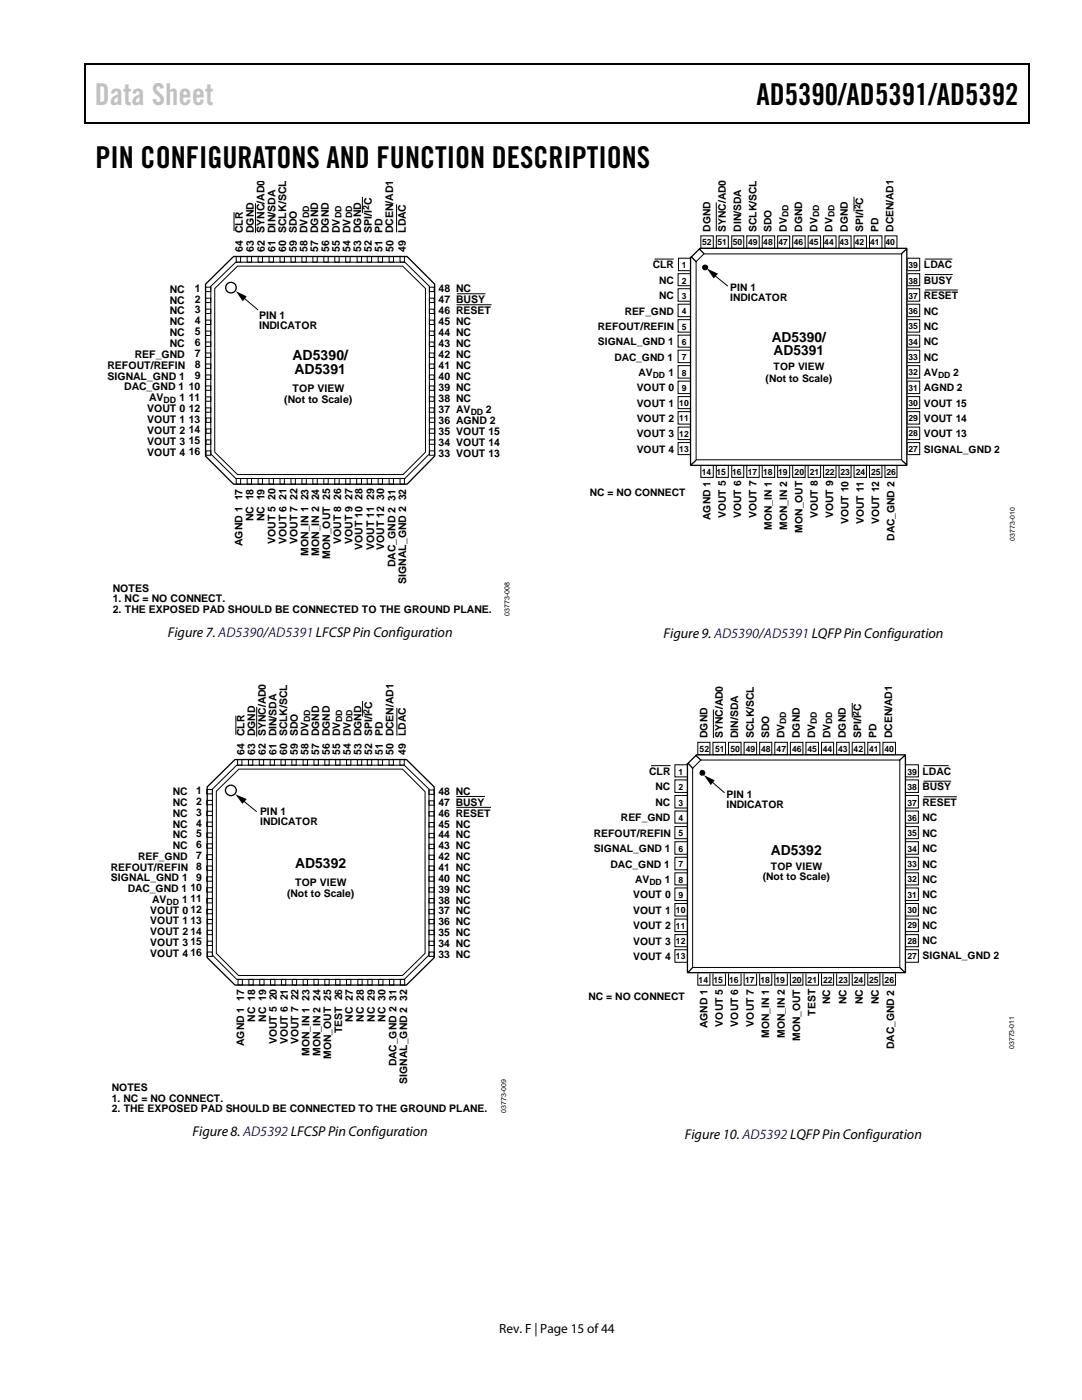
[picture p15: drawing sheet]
<svg xmlns="http://www.w3.org/2000/svg" width="216mm" height="279mm" viewBox="0 0 216 279" stroke-linecap="round" stroke-linejoin="round" font-family="sans-serif">
<defs><g id="words">
<text font-size="6" fill="#c1c1c1" x="18.9" y="20.9">Data Sheet</text>
<g font-size="6">
<text x="150.9" y="20.9">AD5390/AD5391/AD5392</text>
<text x="19" y="33.6">PIN CONFIGURATONS AND FUNCTION DESCRIPTIONS</text>
</g>
<g font-size="2.8">
<text x="58.4" y="71.8">AD5390/</text>
<text x="58.8" y="74.6">AD5391</text>
<text x="33.5" y="127">Figure 7. AD5390/AD5391 LFCSP Pin Configuration</text>
<text x="132.4" y="127.3">Figure 9. AD5390/AD5391 LQFP Pin Configuration</text>
<text x="58.9" y="173.3">AD5392</text>
<text x="153.8" y="170.7">AD5392</text>
<text x="38.4" y="226.8">Figure 8. AD5392 LFCSP Pin Configuration</text>
<text x="136.7" y="227.2">Figure 10. AD5392 LQFP Pin Configuration</text>
</g>
<g font-size="2.7">
<text x="154" y="68.2">AD5390/</text>
<text x="154.4" y="70.9">AD5391</text>
<text x="99.6" y="266">Rev. F | Page 15 of44</text>
</g>
<g font-size="2.1">
<text x="141.8" y="46.3" transform="rotate(-90 141.8 46.3)">DGND</text>
<text x="144.8" y="46.3" transform="rotate(-90 144.8 46.3)">SYNC/AD0</text>
<text x="147.9" y="46.3" transform="rotate(-90 147.9 46.3)">DIN/SDA</text>
<text x="150.9" y="46.3" transform="rotate(-90 150.9 46.3)">SCLK/SCL</text>
<text x="154" y="46.3" transform="rotate(-90 154 46.3)">SDO</text>
<text x="157" y="46.3" transform="rotate(-90 157 46.3)">DV</text>
<text x="160.1" y="46.3" transform="rotate(-90 160.1 46.3)">DGND</text>
<text x="163.1" y="46.3" transform="rotate(-90 163.1 46.3)">DV</text>
<text x="166.1" y="46.3" transform="rotate(-90 166.1 46.3)">DV</text>
<text x="169.2" y="46.3" transform="rotate(-90 169.2 46.3)">DGND</text>
<text x="172.2" y="46.3" transform="rotate(-90 172.2 46.3)">SPI/I C</text>
<text x="175.3" y="46.3" transform="rotate(-90 175.3 46.3)">PD</text>
<text x="178.3" y="46.3" transform="rotate(-90 178.3 46.3)">DCEN/AD1</text>
<text x="48.5" y="50.2" transform="rotate(-90 48.5 50.2)">64 CLR</text>
<text x="50.6" y="50.2" transform="rotate(-90 50.6 50.2)">63 DGND</text>
<text x="52.8" y="50.2" transform="rotate(-90 52.8 50.2)">62 SYNC/AD0</text>
<text x="55" y="50.2" transform="rotate(-90 55 50.2)">61 DIN/SDA</text>
<text x="57.1" y="50.2" transform="rotate(-90 57.1 50.2)">60 SCLK/SCL</text>
<text x="59.2" y="50.2" transform="rotate(-90 59.2 50.2)">59 SDO</text>
<text x="61.4" y="50.2" transform="rotate(-90 61.4 50.2)">58 DV</text>
<text x="63.5" y="50.2" transform="rotate(-90 63.5 50.2)">57 DGND</text>
<text x="65.7" y="50.2" transform="rotate(-90 65.7 50.2)">56 DGND</text>
<text x="67.8" y="50.2" transform="rotate(-90 67.8 50.2)">55 DV</text>
<text x="69.9" y="50.2" transform="rotate(-90 69.9 50.2)">54 DV</text>
<text x="72.1" y="50.2" transform="rotate(-90 72.1 50.2)">53 DGND</text>
<text x="74.2" y="50.2" transform="rotate(-90 74.2 50.2)">52 SPI/I C</text>
<text x="76.3" y="50.2" transform="rotate(-90 76.3 50.2)">51 PD</text>
<text x="78.5" y="50.2" transform="rotate(-90 78.5 50.2)">50 DCEN/AD1</text>
<text x="81" y="50.2" transform="rotate(-90 81 50.2)">49 LDAC</text>
<text x="130.3" y="53.6">CLR</text>
<text x="184.4" y="53.6">LDAC</text>
<text x="33.9" y="58.4">NC</text>
<text x="38.9" y="58.2">1</text>
<text x="87.5" y="58.3">48 NC</text>
<text x="131.5" y="56.6">NC</text>
<text x="131.5" y="59.7">NC</text>
<text x="145.7" y="58.1">PIN 1</text>
<text x="184.4" y="56.6">BUSY</text>
<text x="184.4" y="59.7">RESET</text>
<text x="33.9" y="60.6">NC</text>
<text x="33.9" y="62.8">NC</text>
<text x="33.9" y="64.9">NC</text>
<text x="38.9" y="60.4">2</text>
<text x="38.9" y="62.6">3</text>
<text x="38.9" y="64.7">4</text>
<text x="51.7" y="63.6">PIN 1</text>
<text x="51.7" y="65.7">INDICATOR</text>
<text x="87.5" y="64.9">45 NC</text>
<text x="87.5" y="60.5">47 BUSY</text>
<text x="87.5" y="62.7">46 RESET</text>
<text x="119.3" y="65.8">REFOUT/REFIN</text>
<text x="124.7" y="62.8">REF_GND</text>
<text x="145.7" y="60.1">INDICATOR</text>
<text x="184.4" y="62.8">NC</text>
<text x="184.4" y="65.8">NC</text>
<text x="26.9" y="71.4">REF_GND</text>
<text x="33.9" y="67.1">NC</text>
<text x="33.9" y="69.3">NC</text>
<text x="38.9" y="66.9">5</text>
<text x="38.9" y="69.1">6</text>
<text x="38.9" y="71.3">7</text>
<text x="87.5" y="69.3">43 NC</text>
<text x="87.5" y="67.1">44 NC</text>
<text x="87.5" y="71.5">42 NC</text>
<text x="119.3" y="68.9">SIGNAL_GND 1</text>
<text x="122.6" y="72">DAC_GND 1</text>
<text x="184.4" y="68.9">NC</text>
<text x="184.4" y="72">NC</text>
<text x="21.4" y="75.8">SIGNAL_GND 1</text>
<text x="21.4" y="73.6">REFOUT/REFIN</text>
<text x="24.8" y="77.9">DAC_GND 1</text>
<text x="37.7" y="77.8">10</text>
<text x="38.9" y="73.4">8</text>
<text x="38.9" y="75.6">9</text>
<text x="87.5" y="73.6">41 NC</text>
<text x="87.5" y="75.8">40 NC</text>
<text x="127.4" y="75">AV</text>
<text x="133.4" y="75">1</text>
<text x="152.8" y="76.3">(Not to Scale)</text>
<text x="154.4" y="73.9">TOP VIEW</text>
<text x="184.4" y="75">AV</text>
<text x="190.2" y="75">2</text>
<text x="29.3" y="82.2">VOUT 0</text>
<text x="29.7" y="80.1">AV</text>
<text x="35.8" y="80.1">1</text>
<text x="37.7" y="80">11</text>
<text x="37.7" y="82.2">12</text>
<text x="56.7" y="80.4">(Not to Scale)</text>
<text x="58.4" y="78.3">TOP VIEW</text>
<text x="87.5" y="82.4">37 AV</text>
<text x="87.5" y="78">39 NC</text>
<text x="87.5" y="80.2">38 NC</text>
<text x="96.9" y="82.4">2</text>
<text x="127.1" y="78.1">VOUT 0</text>
<text x="127.1" y="81.2">VOUT 1</text>
<text x="184.4" y="78.1">AGND 2</text>
<text x="184.4" y="81.2">VOUT 15</text>
<text x="29.3" y="84.4">VOUT 1</text>
<text x="29.3" y="86.6">VOUT 2</text>
<text x="29.3" y="88.7">VOUT 3</text>
<text x="37.7" y="84.3">13</text>
<text x="37.7" y="86.5">14</text>
<text x="37.7" y="88.7">15</text>
<text x="87.5" y="88.9">34 VOUT 14</text>
<text x="87.5" y="86.7">35 VOUT 15</text>
<text x="87.5" y="84.6">36 AGND 2</text>
<text x="127.1" y="84.2">VOUT 2</text>
<text x="127.1" y="87.3">VOUT 3</text>
<text x="184.4" y="84.2">VOUT 14</text>
<text x="184.4" y="87.3">VOUT 13</text>
<text x="29.3" y="90.9">VOUT 4</text>
<text x="37.7" y="90.9">16</text>
<text x="87.5" y="91.1">33 VOUT 13</text>
<text x="127.1" y="90.4">VOUT 4</text>
<text x="184.4" y="90.4">SIGNAL_GND 2</text>
<text x="117.7" y="99">NC = NO CONNECT</text>
<text x="50.6" y="104.1" transform="rotate(-90 50.6 104.1)">NC 18</text>
<text x="52.8" y="104.1" transform="rotate(-90 52.8 104.1)">NC 19</text>
<text x="141.8" y="103.8" transform="rotate(-90 141.8 103.8)">AGND 1</text>
<text x="144.8" y="103.4" transform="rotate(-90 144.8 103.4)">VOUT 5</text>
<text x="147.9" y="103.4" transform="rotate(-90 147.9 103.4)">VOUT 6</text>
<text x="150.9" y="103.4" transform="rotate(-90 150.9 103.4)">VOUT 7</text>
<text x="154" y="105.7" transform="rotate(-90 154 105.7)">MON_IN 1</text>
<text x="157.1" y="105.7" transform="rotate(-90 157.1 105.7)">MON_IN 2</text>
<text x="160.1" y="106.3" transform="rotate(-90 160.1 106.3)">MON_OUT</text>
<text x="163.2" y="103.4" transform="rotate(-90 163.2 103.4)">VOUT 8</text>
<text x="166.2" y="103.4" transform="rotate(-90 166.2 103.4)">VOUT 9</text>
<text x="169.3" y="104.6" transform="rotate(-90 169.3 104.6)">VOUT 10</text>
<text x="172.4" y="104.6" transform="rotate(-90 172.4 104.6)">VOUT 11</text>
<text x="175.4" y="104.6" transform="rotate(-90 175.4 104.6)">VOUT 12</text>
<text x="178.5" y="107.9" transform="rotate(-90 178.5 107.9)">DAC_GND 2</text>
<text x="48.4" y="109" transform="rotate(-90 48.4 109)">AGND 1 17</text>
<text x="55" y="108.6" transform="rotate(-90 55 108.6)">VOUT 5 20</text>
<text x="57.2" y="108.6" transform="rotate(-90 57.2 108.6)">VOUT 6 21</text>
<text x="59.3" y="108.6" transform="rotate(-90 59.3 108.6)">VOUT 7 22</text>
<text x="61.5" y="111" transform="rotate(-90 61.5 111)">MON_IN 1 23</text>
<text x="63.7" y="111" transform="rotate(-90 63.7 111)">MON_IN 2 24</text>
<text x="65.9" y="111.5" transform="rotate(-90 65.9 111.5)">MON_OUT 25</text>
<text x="68.1" y="108.6" transform="rotate(-90 68.1 108.6)">VOUT 8 26</text>
<text x="70.3" y="108.6" transform="rotate(-90 70.3 108.6)">VOUT 9 27</text>
<text x="72.3" y="109.8" transform="rotate(-90 72.3 109.8)">VOUT 10 28</text>
<text x="74.6" y="109.8" transform="rotate(-90 74.6 109.8)">VOUT 11 29</text>
<text x="76.6" y="109.8" transform="rotate(-90 76.6 109.8)">VOUT 12 30</text>
<text x="78.9" y="113.2" transform="rotate(-90 78.9 113.2)">DAC_GND 2 31</text>
<text x="22.5" y="118.1">NOTES</text>
<text x="81.1" y="116.6" transform="rotate(-90 81.1 116.6)">SIGNAL_GND 2 32</text>
<text x="22.5" y="120.2">1. NC = NO CONNECT.</text>
<text x="22.5" y="122.3">2. THE EXPOSED PAD SHOULD BE CONNECTED TO THE GROUND PLANE.</text>
<text x="141.2" y="147.3" transform="rotate(-90 141.2 147.3)">DGND</text>
<text x="144.3" y="147.3" transform="rotate(-90 144.3 147.3)">SYNC/AD0</text>
<text x="147.3" y="147.3" transform="rotate(-90 147.3 147.3)">DIN/SDA</text>
<text x="150.4" y="147.3" transform="rotate(-90 150.4 147.3)">SCLK/SCL</text>
<text x="153.5" y="147.3" transform="rotate(-90 153.5 147.3)">SDO</text>
<text x="156.5" y="147.3" transform="rotate(-90 156.5 147.3)">DV</text>
<text x="159.6" y="147.3" transform="rotate(-90 159.6 147.3)">DGND</text>
<text x="162.7" y="147.3" transform="rotate(-90 162.7 147.3)">DV</text>
<text x="165.7" y="147.3" transform="rotate(-90 165.7 147.3)">DV</text>
<text x="168.8" y="147.3" transform="rotate(-90 168.8 147.3)">DGND</text>
<text x="171.9" y="147.3" transform="rotate(-90 171.9 147.3)">SPI/I C</text>
<text x="174.9" y="147.3" transform="rotate(-90 174.9 147.3)">PD</text>
<text x="178" y="147.3" transform="rotate(-90 178 147.3)">DCEN/AD1</text>
<text x="48.8" y="150.6" transform="rotate(-90 48.8 150.6)">64 CLR</text>
<text x="50.9" y="150.6" transform="rotate(-90 50.9 150.6)">63 DGND</text>
<text x="53.1" y="150.6" transform="rotate(-90 53.1 150.6)">62 SYNC/AD0</text>
<text x="55.2" y="150.6" transform="rotate(-90 55.2 150.6)">61 DIN/SDA</text>
<text x="57.3" y="150.6" transform="rotate(-90 57.3 150.6)">60 SCLK/SCL</text>
<text x="59.4" y="150.6" transform="rotate(-90 59.4 150.6)">59 SDO</text>
<text x="61.5" y="150.6" transform="rotate(-90 61.5 150.6)">58 DV</text>
<text x="63.7" y="150.6" transform="rotate(-90 63.7 150.6)">57 DGND</text>
<text x="65.8" y="150.6" transform="rotate(-90 65.8 150.6)">56 DGND</text>
<text x="67.9" y="150.6" transform="rotate(-90 67.9 150.6)">55 DV</text>
<text x="70" y="150.6" transform="rotate(-90 70 150.6)">54 DV</text>
<text x="72.1" y="150.6" transform="rotate(-90 72.1 150.6)">53 DGND</text>
<text x="74.3" y="150.6" transform="rotate(-90 74.3 150.6)">52 SPI/I C</text>
<text x="76.4" y="150.6" transform="rotate(-90 76.4 150.6)">51 PD</text>
<text x="78.5" y="150.6" transform="rotate(-90 78.5 150.6)">50 DCEN/AD1</text>
<text x="81" y="150.6" transform="rotate(-90 81 150.6)">49 LDAC</text>
<text x="129.6" y="154.6">CLR</text>
<text x="184.1" y="154.6">LDAC</text>
<text x="34.5" y="158.7">NC</text>
<text x="34.5" y="160.9">NC</text>
<text x="39.2" y="158.5">1</text>
<text x="39.2" y="160.7">2</text>
<text x="87.5" y="158.7">48 NC</text>
<text x="87.5" y="160.8">47 BUSY</text>
<text x="130.8" y="157.7">NC</text>
<text x="130.8" y="160.8">NC</text>
<text x="145" y="159.2">PIN 1</text>
<text x="145" y="161.3">INDICATOR</text>
<text x="184.1" y="157.7">BUSY</text>
<text x="184.1" y="160.8">RESET</text>
<text x="34.5" y="163">NC</text>
<text x="34.5" y="165.2">NC</text>
<text x="34.5" y="167.3">NC</text>
<text x="39.2" y="162.8">3</text>
<text x="39.2" y="165">4</text>
<text x="39.2" y="167.1">5</text>
<text x="51.9" y="162.6">PIN 1</text>
<text x="51.9" y="164.7">INDICATOR</text>
<text x="87.5" y="167.3">44 NC</text>
<text x="87.5" y="165.2">45 NC</text>
<text x="87.5" y="163">46 RESET</text>
<text x="118.5" y="167">REFOUT/REFIN</text>
<text x="123.9" y="163.9">REF_GND</text>
<text x="184.1" y="163.9">NC</text>
<text x="184.1" y="167">NC</text>
<text x="22.1" y="173.7">REFOUT/REFIN</text>
<text x="27.6" y="171.6">REF_GND</text>
<text x="34.5" y="169.5">NC</text>
<text x="39.2" y="169.3">6</text>
<text x="39.2" y="171.4">7</text>
<text x="39.2" y="173.6">8</text>
<text x="87.5" y="173.8">41 NC</text>
<text x="87.5" y="169.5">43 NC</text>
<text x="87.5" y="171.7">42 NC</text>
<text x="118.5" y="170.1">SIGNAL_GND 1</text>
<text x="121.8" y="173.1">DAC_GND 1</text>
<text x="153.8" y="173.6">TOP VIEW</text>
<text x="184.1" y="170.1">NC</text>
<text x="184.1" y="173.1">NC</text>
<text x="22.1" y="175.9">SIGNAL_GND 1</text>
<text x="25.5" y="178">DAC_GND 1</text>
<text x="38" y="177.9">10</text>
<text x="39.2" y="175.8">9</text>
<text x="57.3" y="178.9">(Not to Scale)</text>
<text x="58.9" y="176.9">TOP VIEW</text>
<text x="87.5" y="176">40 NC</text>
<text x="87.5" y="178.2">39 NC</text>
<text x="126.3" y="179.3">VOUT 0</text>
<text x="126.7" y="176.2">AV</text>
<text x="132.7" y="176.2">1</text>
<text x="152.2" y="175.7">(Not to Scale)</text>
<text x="184.1" y="176.2">NC</text>
<text x="184.1" y="179.3">NC</text>
<text x="30" y="182.3">VOUT 0</text>
<text x="30" y="184.5">VOUT 1</text>
<text x="30.4" y="180.2">AV</text>
<text x="36.4" y="180.2">1</text>
<text x="38" y="180.1">11</text>
<text x="38" y="182.2">12</text>
<text x="38" y="184.4">13</text>
<text x="87.5" y="180.3">38 NC</text>
<text x="87.5" y="184.6">36 NC</text>
<text x="87.5" y="182.5">37 NC</text>
<text x="126.3" y="182.4">VOUT 1</text>
<text x="126.3" y="185.5">VOUT 2</text>
<text x="184.1" y="182.4">NC</text>
<text x="184.1" y="185.4">NC</text>
<text x="30" y="186.6">VOUT 2</text>
<text x="30" y="188.7">VOUT 3</text>
<text x="30" y="190.9">VOUT 4</text>
<text x="38" y="186.5">14</text>
<text x="38" y="188.7">15</text>
<text x="38" y="190.8">16</text>
<text x="87.5" y="191.1">33 NC</text>
<text x="87.5" y="189">34 NC</text>
<text x="87.5" y="186.8">35 NC</text>
<text x="126.3" y="188.6">VOUT 3</text>
<text x="126.3" y="191.6">VOUT 4</text>
<text x="184.1" y="188.4">NC</text>
<text x="184.1" y="191.4">SIGNAL_GND 2</text>
<text x="50.9" y="203.9" transform="rotate(-90 50.9 203.9)">NC 18</text>
<text x="53.1" y="203.9" transform="rotate(-90 53.1 203.9)">NC 19</text>
<text x="70.4" y="203.9" transform="rotate(-90 70.4 203.9)">NC 27</text>
<text x="72.6" y="203.9" transform="rotate(-90 72.6 203.9)">NC 28</text>
<text x="74.8" y="203.9" transform="rotate(-90 74.8 203.9)">NC 29</text>
<text x="76.9" y="203.9" transform="rotate(-90 76.9 203.9)">NC 30</text>
<text x="117.4" y="199.6">NC = NO CONNECT</text>
<text x="162.7" y="202.7" transform="rotate(-90 162.7 202.7)">TEST</text>
<text x="165.6" y="200.4" transform="rotate(-90 165.6 200.4)">NC</text>
<text x="168.9" y="200.4" transform="rotate(-90 168.9 200.4)">NC</text>
<text x="172.1" y="200.4" transform="rotate(-90 172.1 200.4)">NC</text>
<text x="175.4" y="200.4" transform="rotate(-90 175.4 200.4)">NC</text>
<text x="48.8" y="208.8" transform="rotate(-90 48.8 208.8)">AGND 1 17</text>
<text x="55.3" y="208.4" transform="rotate(-90 55.3 208.4)">VOUT 5 20</text>
<text x="57.4" y="208.4" transform="rotate(-90 57.4 208.4)">VOUT 6 21</text>
<text x="59.6" y="208.4" transform="rotate(-90 59.6 208.4)">VOUT 7 22</text>
<text x="68.3" y="206.2" transform="rotate(-90 68.3 206.2)">TEST 26</text>
<text x="141.1" y="205.2" transform="rotate(-90 141.1 205.2)">AGND 1</text>
<text x="144.2" y="204.9" transform="rotate(-90 144.2 204.9)">VOUT 5</text>
<text x="147.3" y="204.9" transform="rotate(-90 147.3 204.9)">VOUT 6</text>
<text x="150.4" y="204.9" transform="rotate(-90 150.4 204.9)">VOUT 7</text>
<text x="153.5" y="207.2" transform="rotate(-90 153.5 207.2)">MON_IN 1</text>
<text x="156.6" y="207.2" transform="rotate(-90 156.6 207.2)">MON_IN 2</text>
<text x="159.7" y="207.8" transform="rotate(-90 159.7 207.8)">MON_OUT</text>
<text x="178.4" y="209.4" transform="rotate(-90 178.4 209.4)">DAC_GND 2</text>
<text x="61.8" y="210.7" transform="rotate(-90 61.8 210.7)">MON_IN 1 23</text>
<text x="63.9" y="210.7" transform="rotate(-90 63.9 210.7)">MON_IN 2 24</text>
<text x="66.1" y="211.3" transform="rotate(-90 66.1 211.3)">MON_OUT 25</text>
<text x="79.1" y="212.8" transform="rotate(-90 79.1 212.8)">DAC_GND 2 31</text>
<text x="22.3" y="217.8">NOTES</text>
<text x="22.3" y="219.9">1. NC = NO CONNECT.</text>
<text x="22.3" y="221.9">2. THE EXPOSED PAD SHOULD BE CONNECTED TO THE GROUND PLANE.</text>
<text x="81.3" y="216.3" transform="rotate(-90 81.3 216.3)">SIGNAL_GND 2 32</text>
</g>
<g font-size="1.8">
<text x="32.6" y="80.4">DD</text>
<text x="93.9" y="82.7">DD</text>
</g>
<g font-size="1.7">
<text x="73.7" y="41.9" transform="rotate(-90 73.7 41.9)">2</text>
<text x="171.7" y="41.8" transform="rotate(-90 171.7 41.8)">2</text>
<text x="61.7" y="43.6" transform="rotate(-90 61.7 43.6)">DD</text>
<text x="68.1" y="43.6" transform="rotate(-90 68.1 43.6)">DD</text>
<text x="70.3" y="43.6" transform="rotate(-90 70.3 43.6)">DD</text>
<text x="157.4" y="43.4" transform="rotate(-90 157.4 43.4)">DD</text>
<text x="163.4" y="43.4" transform="rotate(-90 163.4 43.4)">DD</text>
<text x="166.5" y="43.4" transform="rotate(-90 166.5 43.4)">DD</text>
<text x="136" y="53.6">1</text>
<text x="140.1" y="49">52 51 50 49</text>
<text x="152.3" y="49">48</text>
<text x="155.3" y="49">47 46 45 44</text>
<text x="167.5" y="49">43 42 41 40</text>
<text x="181.3" y="53.6">39</text>
<text x="136" y="56.6">2</text>
<text x="136" y="59.7">3</text>
<text x="181.3" y="56.6">38</text>
<text x="181.3" y="59.7">37</text>
<text x="136" y="62.7">4</text>
<text x="136" y="65.8">5</text>
<text x="181.3" y="62.7">36</text>
<text x="181.3" y="65.8">35</text>
<text x="136" y="68.8">6</text>
<text x="136" y="71.9">7</text>
<text x="181.3" y="68.8">34</text>
<text x="181.3" y="71.8">33</text>
<text x="130.3" y="75.4">DD</text>
<text x="136" y="74.9">8</text>
<text x="136" y="78">9</text>
<text x="181.3" y="74.9">32</text>
<text x="181.3" y="77.9">31</text>
<text x="187.2" y="75.4">DD</text>
<text x="135.5" y="81">10</text>
<text x="181.3" y="81">30</text>
<text x="135.5" y="84.1">11</text>
<text x="135.5" y="87.2">12</text>
<text x="181.3" y="84">29</text>
<text x="181.3" y="87.1">28</text>
<text x="135.5" y="90.2">13</text>
<text x="140" y="94.8">14 15</text>
<text x="146.1" y="94.8">16</text>
<text x="149.2" y="94.8">17 18 19</text>
<text x="158.6" y="94.8">20 21 22 23 24 25 26</text>
<text x="181.3" y="90.1">27</text>
<text x="73.7" y="142.5" transform="rotate(-90 73.7 142.5)">2</text>
<text x="171.3" y="142.8" transform="rotate(-90 171.3 142.8)">2</text>
<text x="61.9" y="144.1" transform="rotate(-90 61.9 144.1)">DD</text>
<text x="68.2" y="144.1" transform="rotate(-90 68.2 144.1)">DD</text>
<text x="70.4" y="144.1" transform="rotate(-90 70.4 144.1)">DD</text>
<text x="156.9" y="144.4" transform="rotate(-90 156.9 144.4)">DD</text>
<text x="163" y="144.4" transform="rotate(-90 163 144.4)">DD</text>
<text x="166.1" y="144.4" transform="rotate(-90 166.1 144.4)">DD</text>
<text x="135.4" y="154.6">1</text>
<text x="139.6" y="150">52 51 50 49 48</text>
<text x="155" y="150">47 46 45 44</text>
<text x="167.3" y="150">43 42 41 40</text>
<text x="181.1" y="154.6">39</text>
<text x="135.4" y="157.7">2</text>
<text x="135.4" y="160.8">3</text>
<text x="181.1" y="157.7">38</text>
<text x="181.1" y="160.8">37</text>
<text x="135.4" y="163.9">4</text>
<text x="135.4" y="166.9">5</text>
<text x="181.1" y="163.8">36</text>
<text x="181.1" y="166.9">35</text>
<text x="135.4" y="170">6</text>
<text x="135.4" y="173.1">7</text>
<text x="181.1" y="170">34</text>
<text x="181.1" y="173">33</text>
<text x="129.6" y="176.6">DD</text>
<text x="135.4" y="176.1">8</text>
<text x="135.4" y="179.2">9</text>
<text x="181.1" y="176.1">32</text>
<text x="181.1" y="179.1">31</text>
<text x="33.3" y="180.5">DD</text>
<text x="134.9" y="182.3">10</text>
<text x="134.9" y="185.3">11</text>
<text x="181.1" y="182.2">30</text>
<text x="181.1" y="185.3">29</text>
<text x="134.9" y="191.5">13</text>
<text x="134.9" y="188.4">12</text>
<text x="181.1" y="188.3">28</text>
<text x="181.1" y="191.4">27</text>
<text x="139.4" y="196.1">14 15</text>
<text x="145.5" y="196.1">16</text>
<text x="148.7" y="196.1">17 18 19</text>
<text x="158.1" y="196.1">20 21 22 23 24 25 26</text>
</g>
<g font-size="1.4">
<text x="202.5" y="107.9" transform="rotate(-90 202.5 107.9)">03773-010</text>
<text x="101.7" y="122.9" transform="rotate(-90 101.7 122.9)">03773-008</text>
<text x="202.4" y="209.4" transform="rotate(-90 202.4 209.4)">03773-011</text>
<text x="101" y="222.1" transform="rotate(-90 101 222.1)">03773-009</text>
</g>
</g></defs>
<path d="M16.9 12.7h.2v1h-.2zM16.9 12.7h.2v.3h-.2zM82.5 12.7h.3v.3h-.3zM205.1 12.7h.3v1h-.3zM205.1 12.7h.3v.3h-.3zM16.9 24.4h.2v.2h-.2zM82.3 24.4h.2v.2h-.2zM205.1 24.4h.3v.2h-.3z" fill="#000"/>
<path d="M17 13.7v10.7M17.1 12.8h65.4M82.8 12.8h122.3M205.2 13.7v10.7M17.1 24.5h188" fill="none" stroke="#000" stroke-width=".25"/>
<path d="M41 56.7l5.6-5.5h34.6l5.5 5.5v34.3l-5.5 5.6h-34.6l-5.6-5.6z" fill="none" stroke="#000" stroke-width=".26"/>
<path d="M42.1 57.1l4.9-4.8h33.8l4.9 4.8v33.5l-4.9 4.9h-33.8l-4.9-4.9zM42.9 57.6l4.5-4.5h32.9l4.6 4.5v32.6l-4.5 4.5h-33l-4.5-4.5z" fill="none" stroke="#000" stroke-width=".2"/>
<circle cx="46" cy="57.3" r=".79" fill="#fff"/>
<g fill="none" stroke="#000" stroke-width=".2">
<path d="M48.7 59.5l2.8 2.4"/>
<circle cx="46" cy="57.3" r=".79"/>
</g>
<path d="M47 58.1l2.2 1.1-.8 .9z" fill="#000"/>
<circle cx="46.1" cy="57.4" r="1.06" fill="#fff"/>
<g fill="none" stroke="#000" stroke-width=".26">
<path d="M41.3 157l5.6-5.4h34.2l5.5 5.4v34.1l-5.5 5.5h-34.2l-5.6-5.5z"/>
<circle cx="46.1" cy="57.4" r="1.06"/>
</g>
<g fill="none" stroke="#000" stroke-width=".2">
<path d="M72.3 39.3v3.2M41 59.5h1.1v.9h-1.1zM41 57.3h1.1v.9h-1.1zM46.7 42.3v3.8M47.1 51.2h.9v1.1h-.9zM49.3 51.2h.9v1.1h-.9zM51 40.6v5.9M51.5 51.2h.9v1.1h-.9zM53.7 51.2h.9v1.1h-.9zM55.9 51.2h.8v1.1h-.8zM58.1 51.2h.8v1.1h-.8zM60.2 51.2h.9v1.1h-.9z"/>
<path d="M62.4 51.2h.9v1.1h-.9zM64.6 51.2h.9v1.1h-.9zM66.8 51.2h.9v1.1h-.9zM69 51.2h.9v1.1h-.9zM71.3 51.2h.8v1.1h-.8zM73.3 51.2h.8v1.1h-.8zM75.5 51.2h.8v1.1h-.8zM77.6 51.2h.9v1.1h-.9zM79.1 40.8v5.6M79.8 51.2h.9v1.1h-.9zM85.7 59.5h.9v.9h-.9zM85.7 57.3h.9v.9h-.9z"/>
<path d="M91.2 58.6h5.7M41 79.2h1.1v.9h-1.1zM41 77h1.1v.9h-1.1zM41 74.8h1.1v.9h-1.1zM41 72.6h1.1v.9h-1.1zM41 70.5h1.1v.8h-1.1zM41 68.3h1.1v.8h-1.1zM41 66.1h1.1v.8h-1.1zM41 63.9h1.1v.9h-1.1zM41 61.7h1.1v.9h-1.1zM85.7 79.2h.9v.9h-.9zM85.7 77h.9v.9h-.9z"/>
<path d="M85.7 74.8h.9v.9h-.9zM85.7 72.6h.9v.9h-.9zM85.7 70.5h.9v.8h-.9zM85.7 68.3h.9v.8h-.9zM85.7 66.1h.9v.8h-.9zM85.7 63.9h.9v.9h-.9zM85.7 61.7h.9v.9h-.9zM91.1 60.8h7M41 81.4h1.1v.9h-1.1zM41.1 90h1v.9h-1zM41.1 87.8h1v.9h-1zM41.1 85.6h1v.9h-1z"/>
<path d="M41.1 83.4h1v.9h-1zM47.1 95.5h.9v1.1h-.9zM49.3 95.5h.9v1.1h-.9zM51.5 95.5h.9v1.1h-.9zM53.7 95.5h.9v1.1h-.9zM55.9 95.5h.8v1.1h-.8zM58.1 95.5h.8v1.1h-.8zM60.2 95.5h.9v1.1h-.9zM62.4 95.5h.9v1.1h-.9zM64.6 95.5h.9v1.1h-.9zM66.8 95.5h.9v1.1h-.9zM69 95.5h.9v1.1h-.9z"/>
<path d="M71.2 95.5h.9v1.1h-.9zM73.3 95.5h.8v1.1h-.8zM75.5 95.5h.8v1.1h-.8zM77.6 95.5h.9v1.1h-.9zM79.8 95.5h.9v1.1h-.9zM85.7 81.4h.9v.9h-.9zM85.7 90h1v.9h-1zM85.7 87.8h1v.9h-1zM85.7 85.6h1v.9h-1zM85.7 83.4h1v.9h-1zM42.4 157.5l4.8-4.8h33.5l4.9 4.8v33.1l-4.9 4.9h-33.5l-4.8-4.9zM43.2 157.9l4.5-4.4h32.6l4.5 4.5v32.3l-4.5 4.4h-32.7l-4.4-4.4z"/>
</g>
<circle cx="45.9" cy="157.7" r=".78" fill="#fff"/>
<circle cx="45.9" cy="157.7" r=".78" fill="none" stroke="#231f20" stroke-width=".2"/>
<path d="M48.4 159.7l2.8 2.3" fill="none" stroke="#000" stroke-width=".2"/>
<path d="M47 158.5l2.2 1-.8 .9z" fill="#000"/>
<circle cx="46.1" cy="157.7" r="1.06" fill="#fff"/>
<circle cx="46.1" cy="157.7" r="1.06" fill="none" stroke="#000" stroke-width=".26"/>
<g fill="none" stroke="#000" stroke-width=".2">
<path d="M135.3 57.6h2.5v2.5h-2.5zM135.3 54.6h2.5v2.4h-2.5zM135.4 51.5h2.5v2.5h-2.5zM139.8 47.1h2.5v2.5h-2.5zM142.9 47.1h2.4v2.5h-2.4zM146 47.1h2.4v2.5h-2.4zM149 47.1h2.5v2.5h-2.5zM152.1 47.1h2.5v2.5h-2.5zM155.2 47.1h2.4v2.5h-2.4zM158.2 47.1h2.5v2.5h-2.5zM161.3 47.1h2.4v2.5h-2.4zM164.3 47.1h2.5v2.5h-2.5z"/>
<path d="M167.4 47.1h2.4v2.5h-2.4zM170.4 47.1h2.5v2.5h-2.5zM173.5 47.1h2.5v2.5h-2.5zM176.6 47.1h2.4v2.5h-2.4zM181 57.6h2.5v2.5h-2.5zM181 54.6h2.5v2.4h-2.5zM181 51.5h2.5v2.5h-2.5zM135.3 79.1h2.5v2.5h-2.5zM135.3 76.1h2.5v2.4h-2.5zM135.3 73h2.5v2.5h-2.5zM135.3 69.9h2.5v2.5h-2.5zM135.3 66.9h2.5v2.4h-2.5z"/>
<path d="M135.3 63.8h2.5v2.5h-2.5zM135.3 60.7h2.5v2.5h-2.5zM181 79.1h2.5v2.5h-2.5zM181 76.1h2.5v2.4h-2.5zM181 73h2.5v2.5h-2.5zM181 69.9h2.5v2.5h-2.5zM181 66.9h2.5v2.4h-2.5zM181 63.8h2.5v2.5h-2.5zM181 60.7h2.5v2.5h-2.5zM135.3 82.2h2.5v2.4h-2.5zM135.3 88.3h2.5v2.4h-2.5zM135.3 85.2h2.5v2.5h-2.5z"/>
<path d="M139.8 92.8h2.5v2.5h-2.5zM142.9 92.8h2.4v2.5h-2.4zM146 92.8h2.4v2.5h-2.4zM149 92.8h2.5v2.5h-2.5zM152.1 92.8h2.5v2.5h-2.5zM155.2 92.8h2.4v2.5h-2.4zM158.2 92.8h2.5v2.5h-2.5zM161.3 92.8h2.4v2.5h-2.4zM164.3 92.8h2.5v2.5h-2.5zM167.4 92.8h2.4v2.5h-2.4zM170.4 92.8h2.5v2.5h-2.5zM173.5 92.8h2.5v2.5h-2.5z"/>
<path d="M176.6 92.8h2.4v2.5h-2.4zM181 82.2h2.5v2.4h-2.5zM181 88.3h2.5v2.4h-2.5zM181 85.2h2.5v2.5h-2.5zM72.3 139.9v3.1M41.3 159.7h1.1v.9h-1.1zM41.3 157.6h1.1v.8h-1.1zM47.1 142.8v3.8M47.4 151.6h.9v1.1h-.9zM49.6 151.6h.8v1.1h-.8zM51.2 141.1v5.9M51.7 151.6h.9v1.1h-.9z"/>
<path d="M53.9 151.6h.9v1.1h-.9zM56.1 151.6h.8v1.1h-.8zM58.2 151.6h.9v1.1h-.9zM60.5 151.6h.9v1.1h-.9zM62.6 151.6h.9v1.1h-.9zM64.8 151.6h.9v1.1h-.9zM67 151.6h.8v1.1h-.8zM69.1 151.6h.9v1.1h-.9zM71.3 151.6h.9v1.1h-.9zM73.3 151.6h.9v1.1h-.9zM75.5 151.6h.8v1.1h-.8zM77.6 151.6h.9v1.1h-.9z"/>
<path d="M79.2 141.3v5.5M79.8 151.6h.9v1.1h-.9zM85.6 159.8h1v.9h-1zM85.6 157.7h1v.8h-1zM91.1 159h5.7M41.3 179.3h1.1v.9h-1.1zM41.3 177.2h1.1v.8h-1.1zM41.3 175h1.1v.9h-1.1zM41.3 172.8h1.1v.9h-1.1zM41.3 170.6h1.1v.9h-1.1zM41.3 168.4h1.1v.9h-1.1zM41.3 166.2h1.1v.9h-1.1z"/>
<path d="M41.3 164.1h1.1v.8h-1.1zM41.3 161.9h1.1v.9h-1.1zM85.6 179.3h1v.9h-1zM85.6 177.2h1v.8h-1zM85.6 175h1v.9h-1zM85.6 172.8h1v.9h-1zM85.6 170.7h1v.8h-1zM85.6 168.5h1v.9h-1zM85.6 166.3h1v.9h-1zM85.6 164.2h1v.8h-1zM85.6 162h1v.9h-1zM91.1 161.1h6.9"/>
<path d="M41.3 181.5h1.1v.9h-1.1zM41.3 190h1.1v.9h-1.1zM41.3 187.8h1.1v.9h-1.1zM41.3 185.7h1.1v.8h-1.1zM41.3 183.5h1.1v.9h-1.1zM47.5 195.5h.9v1.1h-.9zM49.7 195.5h.8v1.1h-.8zM51.8 195.5h.9v1.1h-.9zM54 195.5h.9v1.1h-.9zM56.2 195.5h.8v1.1h-.8zM58.3 195.5h.9v1.1h-.9zM60.5 195.5h.9v1.1h-.9z"/>
<path d="M62.7 195.5h.8v1.1h-.8zM64.8 195.5h.9v1.1h-.9zM67 195.5h.8v1.1h-.8zM69.1 195.5h.9v1.1h-.9zM71.4 195.5h.9v1.1h-.9zM73.4 195.5h.9v1.1h-.9zM75.6 195.5h.8v1.1h-.8zM77.7 195.5h.9v1.1h-.9zM79.9 195.5h.8v1.1h-.8zM85.6 181.5h1v.9h-1zM85.6 190h1v.9h-1zM85.6 187.8h1v.9h-1z"/>
<path d="M85.6 185.7h1v.8h-1zM85.6 183.5h1v.9h-1z"/>
</g>
<path d="M137.9 51.5l1.9-1.8h41.2v43.3h-43.1z" fill="#fff"/>
<path d="M138 51.3l.9 .9M139.6 49.7l.8 .9M139.7 49.6h41.2v43.3h-43.1v-41.5zM180.9 49.7l-1 .9M138.9 91.8l-.9 .9M179.9 91.8l1 .9" fill="none" stroke="#000" stroke-width=".26"/>
<path d="M140.5 50.8h39.4v41.1h-40.9v-39.6z" fill="#fff"/>
<g fill="none" stroke="#000" stroke-width=".2">
<path d="M170.4 39.3v2.9M130.6 51.7h3.8M140.4 50.7h39.5v41.1h-41v-39.6zM142.5 54.9l2.7 2.2M142.9 40.4v5.7M184.5 54.8h5.6M184.5 57.9h6.6M184.5 51.7h5.5M134.7 155.6h2.5v2.5h-2.5zM134.7 158.8h2.5v2.5h-2.5zM134.7 152.6h2.6v2.4h-2.6zM139.2 148.1h2.5v2.5h-2.5z"/>
<path d="M142.3 148.1h2.5v2.5h-2.5zM145.4 148.1h2.5v2.5h-2.5zM148.5 148.1h2.5v2.5h-2.5zM151.6 148.1h2.4v2.5h-2.4zM154.6 148.1h2.5v2.5h-2.5zM157.7 148.1h2.5v2.5h-2.5zM160.8 148.1h2.5v2.5h-2.5zM163.9 148.1h2.4v2.5h-2.4zM166.9 148.1h2.5v2.5h-2.5zM170 148.1h2.6v2.5h-2.6zM173.2 148.1h2.4v2.5h-2.4zM176.2 148.1h2.5v2.5h-2.5z"/>
<path d="M180.7 152.6h2.6v2.4h-2.6zM180.7 155.6h2.6v2.5h-2.6zM180.7 158.8h2.6v2.5h-2.6zM134.7 161.9h2.5v2.4h-2.5zM134.7 165h2.5v2.4h-2.5zM134.7 168h2.5v2.5h-2.5zM134.7 171.1h2.5v2.5h-2.5zM134.7 174.2h2.5v2.4h-2.5zM134.7 177.2h2.5v2.5h-2.5zM180.7 161.9h2.6v2.4h-2.6zM180.7 165h2.6v2.4h-2.6zM180.7 168h2.6v2.5h-2.6z"/>
<path d="M180.7 171.1h2.6v2.5h-2.6zM180.7 174.2h2.6v2.4h-2.6zM180.7 177.2h2.6v2.5h-2.6zM134.7 186.5h2.5v2.4h-2.5zM134.7 189.5h2.5v2.5h-2.5zM134.7 180.3h2.5v2.5h-2.5zM134.7 183.4h2.5v2.5h-2.5zM139.2 194.1h2.5v2.5h-2.5zM142.3 194.1h2.5v2.5h-2.5zM145.4 194.1h2.5v2.5h-2.5zM148.5 194.1h2.5v2.5h-2.5zM151.6 194.1h2.4v2.5h-2.4z"/>
<path d="M154.6 194.1h2.5v2.5h-2.5zM157.7 194.1h2.5v2.5h-2.5zM160.8 194.1h2.5v2.5h-2.5zM163.9 194.1h2.4v2.5h-2.4zM166.9 194.1h2.5v2.5h-2.5zM170 194.1h2.6v2.5h-2.6zM173.2 194.1h2.4v2.5h-2.4zM176.2 194.1h2.5v2.5h-2.5zM180.7 186.5h2.6v2.4h-2.6zM180.7 189.5h2.6v2.5h-2.6zM180.7 180.3h2.6v2.5h-2.6zM180.7 183.4h2.6v2.5h-2.6z"/>
<circle cx="140.7" cy="53.4" r=".49"/>
</g>
<g fill="#000">
<path d="M141 53.6l2.3 1-.9 1z"/>
<circle cx="140.7" cy="53.4" r=".49"/>
</g>
<g fill="#fff">
<path d="M137.3 152.6l1.9-1.9h41.6v43.6h-43.5z"/>
<path d="M138.3 153.4l1.6-1.5h39.7v41.3h-41.3z"/>
</g>
<path d="M137.2 152.5l1.8-1.9h41.7v43.5h-43.5zM137.3 152.4l.9 .9M138.9 150.8l.9 .9M180.5 150.8l-1 .9M138.2 193.1l-.9 .9M179.5 193.1l1 .9" fill="none" stroke="#000" stroke-width=".26"/>
<g fill="none" stroke="#000" stroke-width=".2">
<path d="M129.9 152.8h3.9M138.2 153.3l1.6-1.6h39.7v41.4h-41.3zM141.9 155.9l2.7 2.3M142.3 141.6v5.7M170.1 140.3v2.9M184.3 152.8h5M184.3 155.9h5.5M184.3 159h6.6"/>
<circle cx="140.1" cy="154.2" r=".48"/>
</g>
<g fill="#000">
<path d="M140.4 154.7l2.2 1-.8 1z"/>
<circle cx="140.1" cy="154.2" r=".48"/>
</g>
<use href="#words"/>
</svg>
